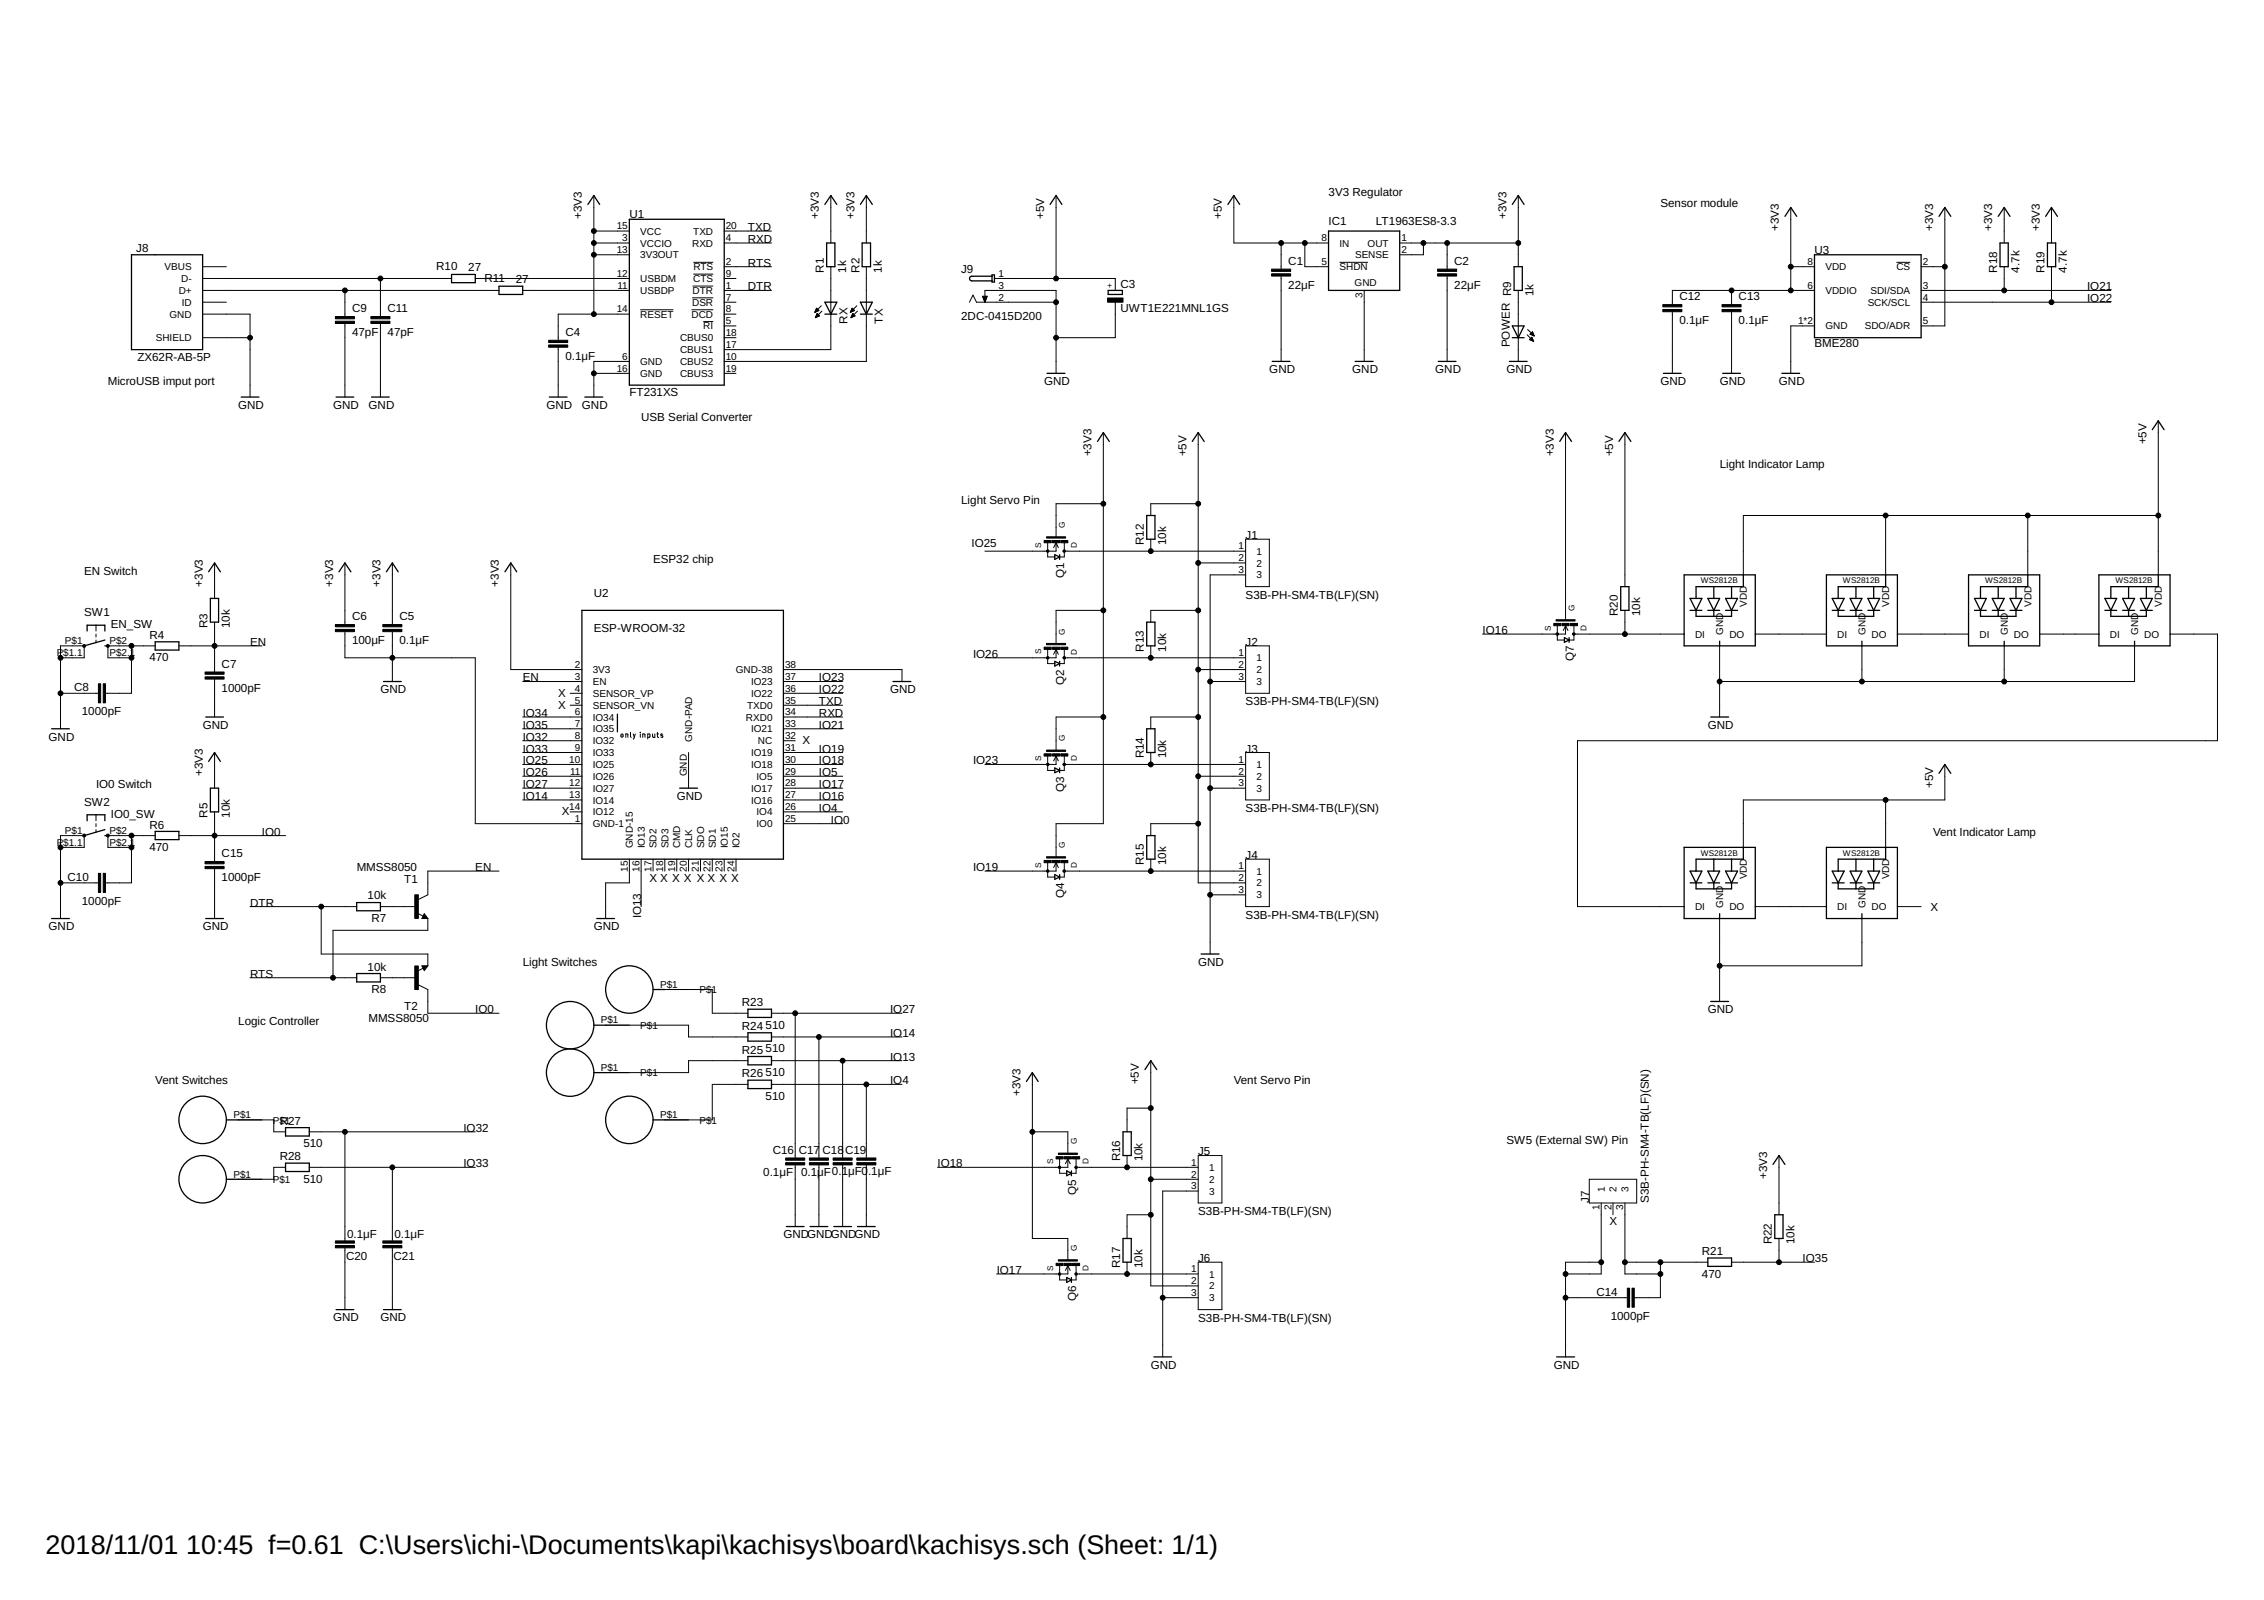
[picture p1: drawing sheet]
<svg xmlns="http://www.w3.org/2000/svg" width="297mm" height="210mm" viewBox="0 0 297 210" stroke-linecap="round" stroke-linejoin="round" font-family="sans-serif">
<defs><g id="words">
<g font-size="3.5">
<text x="6" y="203.9">2018/11/01</text>
<text x="24.4" y="203.9">10:45 f=0.61 C:\Users\ichi-\Documents\kapi\kachisys\board\kachisys.sch (Sheet: 1/1)</text>
</g>
<g font-size="1.5">
<text x="76.3" y="28.8" transform="rotate(-90 76.3 28.8)">+3V3</text>
<text x="82.6" y="28.6">U1</text>
<text x="107.4" y="28.8" transform="rotate(-90 107.4 28.8)">+3V3</text>
<text x="112.1" y="28.8" transform="rotate(-90 112.1 28.8)">+3V3</text>
<text x="137" y="28.8" transform="rotate(-90 137 28.8)">+5V</text>
<text x="160.3" y="28.8" transform="rotate(-90 160.3 28.8)">+5V</text>
<text x="174.3" y="25.7">3V3 Regulator</text>
<text x="174.3" y="29.5">IC1</text>
<text x="180.5" y="29.5">LT1963ES8-3.3</text>
<text x="197.6" y="28.8" transform="rotate(-90 197.6 28.8)">+3V3</text>
<text x="217.9" y="27.2">Sensor module</text>
<text x="17.9" y="33.1">J8</text>
<text x="57.2" y="35.4">R10</text>
<text x="61.4" y="35.6">27</text>
<text x="98.1" y="35">RTS</text>
<text x="98.1" y="31.9">RXD</text>
<text x="98.1" y="30.3">TXD</text>
<text x="108.1" y="35.8" transform="rotate(-90 108.1 35.8)">R1</text>
<text x="111" y="35.8" transform="rotate(-90 111 35.8)">1k</text>
<text x="112.8" y="35.8" transform="rotate(-90 112.8 35.8)">R2</text>
<text x="115.7" y="35.8" transform="rotate(-90 115.7 35.8)">1k</text>
<text x="126.1" y="35.8">J9</text>
<text x="169" y="34.8">C1</text>
<text x="190.8" y="34.8">C2</text>
<text x="233.4" y="30.3" transform="rotate(-90 233.4 30.3)">+3V3</text>
<text x="238.1" y="33.3">U3</text>
<text x="253.6" y="30.3" transform="rotate(-90 253.6 30.3)">+3V3</text>
<text x="261.4" y="30.3" transform="rotate(-90 261.4 30.3)">+3V3</text>
<text x="262" y="35.8" transform="rotate(-90 262 35.8)">R18</text>
<text x="265" y="35.8" transform="rotate(-90 265 35.8)">4.7k</text>
<text x="267.6" y="30.3" transform="rotate(-90 267.6 30.3)">+3V3</text>
<text x="268.2" y="35.8" transform="rotate(-90 268.2 35.8)">R19</text>
<text x="271.2" y="35.8" transform="rotate(-90 271.2 35.8)">4.7k</text>
<text x="46.2" y="41">C9</text>
<text x="50.8" y="41">C11</text>
<text x="63.6" y="37">R11</text>
<text x="67.7" y="37.2">27</text>
<text x="98.1" y="38.1">DTR</text>
<text x="126.1" y="42">2DC-0415D200</text>
<text x="147" y="40.9">UWT1E221MNL1GS</text>
<text x="147" y="37.8">C3</text>
<text x="169" y="37.9">22μF</text>
<text x="190.8" y="37.9">22μF</text>
<text x="201.2" y="38.9" transform="rotate(-90 201.2 38.9)">1k</text>
<text x="220.3" y="39.4">C12</text>
<text x="228.1" y="39.4">C13</text>
<text x="273.8" y="38.1">IO21</text>
<text x="273.8" y="39.6">IO22</text>
<text x="18" y="47.4">ZX62R-AB-5P</text>
<text x="46.2" y="44.1">47pF</text>
<text x="50.8" y="44.1">47pF</text>
<text x="74.2" y="47.2">0.1μF</text>
<text x="74.2" y="44.1">C4</text>
<text x="111.2" y="42.4" transform="rotate(-90 111.2 42.4)">RX</text>
<text x="115.8" y="42.4" transform="rotate(-90 115.8 42.4)">TX</text>
<text x="198.1" y="45.6" transform="rotate(-90 198.1 45.6)">POWER R9</text>
<text x="220.3" y="42.5">0.1μF</text>
<text x="228.1" y="42.5">0.1μF</text>
<text x="238.1" y="45.5">BME280</text>
<text x="14.2" y="50.5">MicroUSB imput port</text>
<text x="31.3" y="53.6">GND</text>
<text x="43.7" y="53.6">GND</text>
<text x="48.4" y="53.6">GND</text>
<text x="71.7" y="53.6">GND</text>
<text x="76.3" y="53.6">GND</text>
<text x="82.6" y="51.9">FT231XS</text>
<text x="137" y="50.5">GND</text>
<text x="166.5" y="49">GND</text>
<text x="177.4" y="49">GND</text>
<text x="188.3" y="49">GND</text>
<text x="197.6" y="49">GND</text>
<text x="217.9" y="50.5">GND</text>
<text x="225.6" y="50.5">GND</text>
<text x="233.4" y="50.5">GND</text>
<text x="84.1" y="55.2">USB Serial Converter</text>
<text x="143.2" y="59.9" transform="rotate(-90 143.2 59.9)">+3V3</text>
<text x="155.7" y="59.9" transform="rotate(-90 155.7 59.9)">+5V</text>
<text x="203.9" y="59.9" transform="rotate(-90 203.9 59.9)">+3V3</text>
<text x="211.6" y="59.9" transform="rotate(-90 211.6 59.9)">+5V</text>
<text x="281.6" y="58.3" transform="rotate(-90 281.6 58.3)">+5V</text>
<text x="225.6" y="61.4">Light Indicator Lamp</text>
<text x="126.1" y="66.1">Light Servo Pin</text>
<text x="127.5" y="71.8">IO25</text>
<text x="150.1" y="71.5" transform="rotate(-90 150.1 71.5)">R12</text>
<text x="153" y="71.5" transform="rotate(-90 153 71.5)">10k</text>
<text x="163.4" y="70.7">J1</text>
<text x="11" y="75.4">EN Switch</text>
<text x="26.6" y="77" transform="rotate(-90 26.6 77)">+3V3</text>
<text x="43.7" y="77" transform="rotate(-90 43.7 77)">+3V3</text>
<text x="49.9" y="77" transform="rotate(-90 49.9 77)">+3V3</text>
<text x="65.5" y="77" transform="rotate(-90 65.5 77)">+3V3</text>
<text x="85.7" y="73.9">ESP32 chip</text>
<text x="139.6" y="75.9" transform="rotate(-90 139.6 75.9)">Q1</text>
<text x="11" y="80.8">SW1</text>
<text x="14.5" y="82.4">EN_SW</text>
<text x="19.6" y="83.8">R4</text>
<text x="27.2" y="82.4" transform="rotate(-90 27.2 82.4)">R3</text>
<text x="30.2" y="82.4" transform="rotate(-90 30.2 82.4)">10k</text>
<text x="46.2" y="81.4">C6</text>
<text x="52.4" y="81.4">C5</text>
<text x="77.9" y="82.9">ESP-WROOM-32</text>
<text x="77.9" y="78.4">U2</text>
<text x="163.4" y="78.5">S3B-PH-SM4-TB(LF)(SN)</text>
<text x="194.5" y="83.2">IO16</text>
<text x="212.3" y="80.8" transform="rotate(-90 212.3 80.8)">R20</text>
<text x="215.2" y="80.8" transform="rotate(-90 215.2 80.8)">10k</text>
<text x="19.6" y="86.8">470</text>
<text x="29.1" y="87.6">C7</text>
<text x="32.8" y="84.7">EN</text>
<text x="46.2" y="84.5">100μF</text>
<text x="52.4" y="84.5">0.1μF</text>
<text x="68.6" y="89.4">EN</text>
<text x="107.4" y="89.4">IO23</text>
<text x="127.7" y="86.3">IO26</text>
<text x="139.6" y="89.9" transform="rotate(-90 139.6 89.9)">Q2</text>
<text x="150.1" y="85.5" transform="rotate(-90 150.1 85.5)">R13</text>
<text x="153" y="85.5" transform="rotate(-90 153 85.5)">10k</text>
<text x="163.4" y="84.7">J2</text>
<text x="206.5" y="86.8" transform="rotate(-90 206.5 86.8)">Q7</text>
<text x="9.7" y="90.7">C8</text>
<text x="10.7" y="93.8">1000pF</text>
<text x="26.6" y="95.6">GND</text>
<text x="29.1" y="90.7">1000pF</text>
<text x="49.9" y="91">GND</text>
<text x="68.6" y="94.1">IO34</text>
<text x="68.6" y="95.6">IO35</text>
<text x="73.2" y="91.4">X</text>
<text x="73.2" y="93">X</text>
<text x="107.4" y="94.1">RXD</text>
<text x="107.4" y="92.5">TXD</text>
<text x="107.4" y="95.6">IO21</text>
<text x="107.4" y="91">IO22</text>
<text x="116.8" y="91">GND</text>
<text x="163.4" y="92.5">S3B-PH-SM4-TB(LF)(SN)</text>
<text x="224.1" y="95.6">GND</text>
<text x="6.4" y="97.2">GND</text>
<text x="26.6" y="101.8" transform="rotate(-90 26.6 101.8)">+3V3</text>
<text x="68.6" y="97.2">IO32</text>
<text x="68.6" y="98.7">IO33</text>
<text x="68.6" y="100.3">IO25</text>
<text x="68.6" y="101.8">IO26</text>
<text x="105.3" y="97.6">X</text>
<text x="107.4" y="101.8">IO5</text>
<text x="107.4" y="100.3">IO18</text>
<text x="107.4" y="98.7">IO19</text>
<text x="127.7" y="100.3">IO23</text>
<text x="150.1" y="99.5" transform="rotate(-90 150.1 99.5)">R14</text>
<text x="153" y="99.5" transform="rotate(-90 153 99.5)">10k</text>
<text x="163.4" y="98.7">J3</text>
<text x="11" y="105.7">SW2</text>
<text x="12.6" y="103.4">IO0 Switch</text>
<text x="14.5" y="107.3">IO0_SW</text>
<text x="27.2" y="107.3" transform="rotate(-90 27.2 107.3)">R5</text>
<text x="30.2" y="107.3" transform="rotate(-90 30.2 107.3)">10k</text>
<text x="68.6" y="103.4">IO27</text>
<text x="68.6" y="104.9">IO14</text>
<text x="73.7" y="107">X</text>
<text x="88.8" y="104.9">GND</text>
<text x="107.4" y="104.9">IO16</text>
<text x="107.4" y="103.4">IO17</text>
<text x="107.4" y="106.5">IO4</text>
<text x="139.6" y="103.9" transform="rotate(-90 139.6 103.9)">Q3</text>
<text x="163.4" y="106.5">S3B-PH-SM4-TB(LF)(SN)</text>
<text x="253.6" y="103.4" transform="rotate(-90 253.6 103.4)">+5V</text>
<text x="19.6" y="111.6">470</text>
<text x="19.6" y="108.7">R6</text>
<text x="29.1" y="112.5">C15</text>
<text x="34.4" y="109.6">IO0</text>
<text x="109" y="108.1">IO0</text>
<text x="150.1" y="113.5" transform="rotate(-90 150.1 113.5)">R15</text>
<text x="153" y="113.5" transform="rotate(-90 153 113.5)">10k</text>
<text x="163.4" y="112.7">J4</text>
<text x="253.6" y="109.6">Vent Indicator Lamp</text>
<text x="8.9" y="115.6">C10</text>
<text x="10.7" y="118.7">1000pF</text>
<text x="29.1" y="115.6">1000pF</text>
<text x="32.8" y="118.9">DTR</text>
<text x="46.8" y="114.3">MMSS8050</text>
<text x="48.2" y="118">10k</text>
<text x="53" y="115.8">T1</text>
<text x="62.4" y="114.3">EN</text>
<text x="85.2" y="115.7">X X X X X X X X</text>
<text x="127.7" y="114.3">IO19</text>
<text x="139.6" y="117.9" transform="rotate(-90 139.6 117.9)">Q4</text>
<text x="253.3" y="119.6">X</text>
<text x="6.4" y="122">GND</text>
<text x="26.6" y="122">GND</text>
<text x="48.7" y="120.9">R7</text>
<text x="77.9" y="122">GND</text>
<text x="84.1" y="120.5" transform="rotate(-90 84.1 120.5)">IO13</text>
<text x="163.4" y="120.5">S3B-PH-SM4-TB(LF)(SN)</text>
<text x="32.8" y="128.3">RTS</text>
<text x="48.2" y="127.3">10k</text>
<text x="48.7" y="130.3">R8</text>
<text x="68.6" y="126.7">Light Switches</text>
<text x="157.2" y="126.7">GND</text>
<text x="31.3" y="134.5">Logic Controller</text>
<text x="48.4" y="134">MMSS8050</text>
<text x="53" y="132.5">T2</text>
<text x="62.4" y="132.9">IO0</text>
<text x="97.3" y="132">R23</text>
<text x="97.3" y="135.1">R24</text>
<text x="100.5" y="135">510</text>
<text x="116.8" y="132.9">IO27</text>
<text x="116.8" y="136">IO14</text>
<text x="224.1" y="132.9">GND</text>
<text x="20.4" y="142.3">Vent Switches</text>
<text x="97.3" y="138.2">R25</text>
<text x="97.3" y="141.3">R26</text>
<text x="100.5" y="138.1">510</text>
<text x="100.5" y="141.2">510</text>
<text x="116.8" y="139.2">IO13</text>
<text x="116.8" y="142.3">IO4</text>
<text x="133.9" y="143.8" transform="rotate(-90 133.9 143.8)">+3V3</text>
<text x="149.4" y="142.3" transform="rotate(-90 149.4 142.3)">+5V</text>
<text x="161.9" y="142.3">Vent Servo Pin</text>
<text x="36.7" y="147.6">R27</text>
<text x="60.8" y="148.5">IO32</text>
<text x="100.5" y="144.3">510</text>
<text x="36.7" y="152.2">R28</text>
<text x="39.8" y="150.5">510</text>
<text x="39.8" y="155.2">510</text>
<text x="60.8" y="153.1">IO33</text>
<text x="100.1" y="154.3">0.1μF</text>
<text x="101.4" y="151.4">C16 C17 C18C19</text>
<text x="105.1" y="154.3">0.1μF0.1μF0.1μF</text>
<text x="123" y="153.1">IO18</text>
<text x="147" y="152.4" transform="rotate(-90 147 152.4)">R16</text>
<text x="149.9" y="152.4" transform="rotate(-90 149.9 152.4)">10k</text>
<text x="157.2" y="151.6">J5</text>
<text x="197.6" y="150">SW5 (External SW) Pin</text>
<text x="231.8" y="154.7" transform="rotate(-90 231.8 154.7)">+3V3</text>
<text x="141.2" y="156.7" transform="rotate(-90 141.2 156.7)">Q5</text>
<text x="157.2" y="159.4">S3B-PH-SM4-TB(LF)(SN)</text>
<text x="208.5" y="157.8" transform="rotate(-90 208.5 157.8)">J7</text>
<text x="211.2" y="160.8">X</text>
<text x="216.3" y="157.8" transform="rotate(-90 216.3 157.8)">S3B-PH-SM4-TB(LF)(SN)</text>
<text x="45.4" y="165.3">C20</text>
<text x="45.5" y="162.4">0.1μF</text>
<text x="51.6" y="165.3">C21</text>
<text x="51.8" y="162.4">0.1μF</text>
<text x="102.8" y="162.5">GNDGNDGNDGND</text>
<text x="130.8" y="167.1">IO17</text>
<text x="147" y="166.4" transform="rotate(-90 147 166.4)">R17</text>
<text x="149.9" y="166.4" transform="rotate(-90 149.9 166.4)">10k</text>
<text x="157.2" y="165.6">J6</text>
<text x="223.3" y="167.6">470</text>
<text x="223.3" y="164.7">R21</text>
<text x="232.5" y="163.3" transform="rotate(-90 232.5 163.3)">R22</text>
<text x="235.4" y="163.3" transform="rotate(-90 235.4 163.3)">10k</text>
<text x="236.5" y="165.6">IO35</text>
<text x="43.7" y="173.4">GND</text>
<text x="49.9" y="173.4">GND</text>
<text x="141.2" y="170.7" transform="rotate(-90 141.2 170.7)">Q6</text>
<text x="157.2" y="173.4">S3B-PH-SM4-TB(LF)(SN)</text>
<text x="209.5" y="170">C14</text>
<text x="211.3" y="173.1">1000pF</text>
<text x="151" y="179.6">GND</text>
<text x="203.9" y="179.6">GND</text>
</g>
<g font-size="1.3">
<text x="21.6" y="35.4">VBUS</text>
<text x="80.9" y="30.1">15</text>
<text x="80.9" y="33.2">13</text>
<text x="81.6" y="31.7">3</text>
<text x="84" y="30.8">VCC</text>
<text x="84" y="32.3">VCCIO</text>
<text x="84" y="33.9">3V3OUT</text>
<text x="90.8" y="32.3">RXD</text>
<text x="91" y="30.8">TXD</text>
<text x="91" y="35.4">RTS</text>
<text x="95.2" y="30.1">20</text>
<text x="95.2" y="34.8">2</text>
<text x="95.2" y="31.7">4</text>
<text x="173.4" y="31.7">8</text>
<text x="173.4" y="34.8">5</text>
<text x="175.7" y="32.3">IN</text>
<text x="175.7" y="35.5">SHDN</text>
<text x="177.8" y="33.9">SENSE</text>
<text x="179.4" y="32.3">OUT</text>
<text x="183.9" y="31.7">1</text>
<text x="183.9" y="33.2">2</text>
<text x="237.1" y="34.8">8</text>
<text x="239.5" y="35.5">VDD</text>
<text x="248.8" y="35.4">CS</text>
<text x="252.3" y="34.8">2</text>
<text x="22.2" y="41.7">GND</text>
<text x="23.4" y="38.6">D+</text>
<text x="23.8" y="37">D-</text>
<text x="23.8" y="40.1">ID</text>
<text x="80.9" y="36.3">12</text>
<text x="80.9" y="41">14</text>
<text x="81" y="37.9">11</text>
<text x="84" y="37">USBDM</text>
<text x="84" y="38.6">USBDP</text>
<text x="84" y="41.7">RESET</text>
<text x="90.7" y="41.7">DCD</text>
<text x="90.8" y="40.1">DSR</text>
<text x="90.9" y="38.6">DTR</text>
<text x="91" y="37">CTS</text>
<text x="95.2" y="41">8</text>
<text x="95.2" y="39.4">7</text>
<text x="95.2" y="37.9">1</text>
<text x="95.2" y="36.3">9</text>
<text x="131" y="36.3">1</text>
<text x="131" y="37.9">3</text>
<text x="131" y="39.4">2</text>
<text x="177.7" y="37.5">GND</text>
<text x="178.8" y="39" transform="rotate(-90 178.8 39)">3</text>
<text x="237.1" y="37.9">6</text>
<text x="239.5" y="38.6">VDDIO</text>
<text x="245" y="40.1">SCK/SCL</text>
<text x="245.4" y="38.6">SDI/SDA</text>
<text x="252.3" y="37.9">3</text>
<text x="252.3" y="39.4">4</text>
<text x="20.4" y="44.8">SHIELD</text>
<text x="81.6" y="47.2">6</text>
<text x="84" y="47.9">GND</text>
<text x="89.2" y="47.9">CBUS2</text>
<text x="89.2" y="46.3">CBUS1</text>
<text x="89.2" y="44.8">CBUS0</text>
<text x="92.3" y="43.2">RI</text>
<text x="95.2" y="47.2">10</text>
<text x="95.2" y="45.6">17</text>
<text x="95.2" y="44.1">18</text>
<text x="95.2" y="42.5">5</text>
<text x="235.9" y="42.5">1*2</text>
<text x="239.5" y="43.2">GND</text>
<text x="244.7" y="43.2">SDO/ADR</text>
<text x="252.3" y="42.5">5</text>
<text x="80.9" y="48.8">16</text>
<text x="84" y="49.4">GND</text>
<text x="89.2" y="49.4">CBUS3</text>
<text x="95.2" y="48.8">19</text>
<text x="162.5" y="72.1">1</text>
<text x="162.5" y="73.6">2</text>
<text x="162.5" y="75.2">3</text>
<text x="164.9" y="72.8">1</text>
<text x="164.9" y="74.3">2</text>
<text x="164.9" y="75.9">3</text>
<text x="222.4" y="83.6">DI</text>
<text x="226.1" y="83.3" transform="rotate(-90 226.1 83.3)">GND</text>
<text x="226.9" y="83.6">DO</text>
<text x="229.2" y="79.6" transform="rotate(-90 229.2 79.6)">VDD</text>
<text x="241.1" y="83.6">DI</text>
<text x="244.8" y="83.3" transform="rotate(-90 244.8 83.3)">GND</text>
<text x="245.6" y="83.6">DO</text>
<text x="247.9" y="79.6" transform="rotate(-90 247.9 79.6)">VDD</text>
<text x="259.7" y="83.6">DI</text>
<text x="263.4" y="83.3" transform="rotate(-90 263.4 83.3)">GND</text>
<text x="264.2" y="83.6">DO</text>
<text x="266.5" y="79.6" transform="rotate(-90 266.5 79.6)">VDD</text>
<text x="276.8" y="83.6">DI</text>
<text x="280.5" y="83.3" transform="rotate(-90 280.5 83.3)">GND</text>
<text x="281.3" y="83.6">DO</text>
<text x="283.6" y="79.6" transform="rotate(-90 283.6 79.6)">VDD</text>
<text x="7.4" y="86.1">P$1.1</text>
<text x="8.5" y="84.5">P$1</text>
<text x="14.4" y="84.5">P$2</text>
<text x="14.4" y="86.1">P$2.1</text>
<text x="75.4" y="87.6">2</text>
<text x="75.4" y="89.2">3</text>
<text x="77.8" y="88.3">3V3</text>
<text x="77.8" y="89.9">EN</text>
<text x="96.5" y="88.3">GND-38</text>
<text x="98.5" y="89.9">IO23</text>
<text x="103" y="87.6">38</text>
<text x="103" y="89.2">37</text>
<text x="162.5" y="86.1">1</text>
<text x="162.5" y="87.6">2</text>
<text x="162.5" y="89.2">3</text>
<text x="164.9" y="86.8">1</text>
<text x="164.9" y="88.3">2</text>
<text x="164.9" y="89.9">3</text>
<text x="75.4" y="90.7">4</text>
<text x="75.4" y="92.3">5</text>
<text x="75.4" y="93.8">6</text>
<text x="75.4" y="95.4">7</text>
<text x="77.8" y="91.4">SENSOR_VP</text>
<text x="77.8" y="93">SENSOR_VN</text>
<text x="77.8" y="94.5">IO34</text>
<text x="97.9" y="94.5">RXD0</text>
<text x="98" y="93">TXD0</text>
<text x="98.5" y="91.4">IO22</text>
<text x="103" y="90.7">36</text>
<text x="103" y="92.3">35</text>
<text x="103" y="93.8">34</text>
<text x="103" y="95.4">33</text>
<text x="74.7" y="100.1">10</text>
<text x="74.8" y="101.6">11</text>
<text x="75.4" y="97">8</text>
<text x="75.4" y="98.5">9</text>
<text x="77.8" y="96.1">IO35</text>
<text x="77.8" y="97.6">IO32</text>
<text x="77.8" y="99.2">IO33</text>
<text x="77.8" y="100.7">IO25</text>
<text x="90.1" y="101.9" transform="rotate(-90 90.1 101.9)">GND</text>
<text x="90.8" y="97.3" transform="rotate(-90 90.8 97.3)">GND-PAD</text>
<text x="98.5" y="96.1">IO21</text>
<text x="98.5" y="99.2">IO19</text>
<text x="98.5" y="100.7">IO18</text>
<text x="99.4" y="97.6">NC</text>
<text x="103" y="97">32</text>
<text x="103" y="98.5">31</text>
<text x="103" y="100.1">30</text>
<text x="103" y="101.6">29</text>
<text x="162.5" y="100.1">1</text>
<text x="162.5" y="101.6">2</text>
<text x="164.9" y="100.7">1</text>
<text x="74.7" y="103.2">12</text>
<text x="74.7" y="104.7">13</text>
<text x="74.7" y="106.3">14</text>
<text x="75.4" y="107.8">1</text>
<text x="77.8" y="102.3">IO26</text>
<text x="77.8" y="103.9">IO27</text>
<text x="77.8" y="105.4">IO14</text>
<text x="77.8" y="107">IO12</text>
<text x="98.5" y="103.9">IO17</text>
<text x="98.5" y="105.4">IO16</text>
<text x="99.3" y="102.3">IO5</text>
<text x="99.3" y="107">IO4</text>
<text x="103" y="103.2">28</text>
<text x="103" y="104.7">27</text>
<text x="103" y="106.3">26</text>
<text x="103" y="107.8">25</text>
<text x="162.5" y="103.2">3</text>
<text x="164.9" y="102.3">2</text>
<text x="164.9" y="103.9">3</text>
<text x="7.4" y="110.9">P$1.1</text>
<text x="8.5" y="109.4">P$1</text>
<text x="14.4" y="109.4">P$2</text>
<text x="14.4" y="110.9">P$2.1</text>
<text x="77.8" y="108.5">GND-1</text>
<text x="83" y="111.3" transform="rotate(-90 83 111.3)">GND-15</text>
<text x="84.6" y="111.3" transform="rotate(-90 84.6 111.3)">IO13</text>
<text x="86.1" y="111.3" transform="rotate(-90 86.1 111.3)">SD2</text>
<text x="87.7" y="111.3" transform="rotate(-90 87.7 111.3)">SD3</text>
<text x="89.3" y="111.3" transform="rotate(-90 89.3 111.3)">CMD</text>
<text x="90.8" y="111.3" transform="rotate(-90 90.8 111.3)">CLK</text>
<text x="92.4" y="111.3" transform="rotate(-90 92.4 111.3)">SDO</text>
<text x="93.9" y="111.3" transform="rotate(-90 93.9 111.3)">SD1</text>
<text x="95.5" y="111.3" transform="rotate(-90 95.5 111.3)">IO15</text>
<text x="97" y="111.3" transform="rotate(-90 97 111.3)">IO2</text>
<text x="99.3" y="108.5">IO0</text>
<text x="82.4" y="114.4" transform="rotate(-90 82.4 114.4)">15</text>
<text x="83.9" y="114.4" transform="rotate(-90 83.9 114.4)">16</text>
<text x="85.5" y="114.4" transform="rotate(-90 85.5 114.4)">17</text>
<text x="87" y="114.4" transform="rotate(-90 87 114.4)">18</text>
<text x="88.6" y="114.4" transform="rotate(-90 88.6 114.4)">19</text>
<text x="90.1" y="114.4" transform="rotate(-90 90.1 114.4)">20</text>
<text x="91.7" y="114.4" transform="rotate(-90 91.7 114.4)">21</text>
<text x="93.2" y="114.4" transform="rotate(-90 93.2 114.4)">22</text>
<text x="94.8" y="114.4" transform="rotate(-90 94.8 114.4)">23</text>
<text x="96.3" y="114.4" transform="rotate(-90 96.3 114.4)">24</text>
<text x="162.5" y="114.1">1</text>
<text x="162.5" y="115.6">2</text>
<text x="162.5" y="117.2">3</text>
<text x="164.9" y="114.7">1</text>
<text x="164.9" y="116.3">2</text>
<text x="164.9" y="117.9">3</text>
<text x="222.4" y="119.4">DI</text>
<text x="226.1" y="119.1" transform="rotate(-90 226.1 119.1)">GND</text>
<text x="226.9" y="119.4">DO</text>
<text x="229.2" y="115.4" transform="rotate(-90 229.2 115.4)">VDD</text>
<text x="241.1" y="119.4">DI</text>
<text x="244.8" y="119.1" transform="rotate(-90 244.8 119.1)">GND</text>
<text x="245.6" y="119.4">DO</text>
<text x="247.9" y="115.4" transform="rotate(-90 247.9 115.4)">VDD</text>
<text x="86.6" y="129.6">P$1</text>
<text x="91.8" y="130.3">P$1</text>
<text x="78.8" y="134.3">P$1</text>
<text x="84" y="135">P$1</text>
<text x="78.8" y="140.5">P$1</text>
<text x="84" y="141.2">P$1</text>
<text x="30.6" y="146.7">P$1</text>
<text x="35.8" y="147.4">P$1</text>
<text x="86.6" y="146.7">P$1</text>
<text x="91.8" y="147.4">P$1</text>
<text x="30.6" y="154.5">P$1</text>
<text x="35.8" y="155.2">P$1</text>
<text x="156.3" y="152.9">1</text>
<text x="156.3" y="154.5">2</text>
<text x="158.6" y="153.6">1</text>
<text x="158.6" y="155.2">2</text>
<text x="156.3" y="156">3</text>
<text x="158.6" y="156.7">3</text>
<text x="209.9" y="158.7" transform="rotate(-90 209.9 158.7)">1</text>
<text x="210.5" y="156.4" transform="rotate(-90 210.5 156.4)">1</text>
<text x="211.4" y="158.7" transform="rotate(-90 211.4 158.7)">2</text>
<text x="212.1" y="156.4" transform="rotate(-90 212.1 156.4)">2</text>
<text x="213" y="158.7" transform="rotate(-90 213 158.7)">3</text>
<text x="213.7" y="156.4" transform="rotate(-90 213.7 156.4)">3</text>
<text x="156.3" y="166.9">1</text>
<text x="158.6" y="167.6">1</text>
<text x="156.3" y="168.5">2</text>
<text x="156.3" y="170">3</text>
<text x="158.6" y="169.2">2</text>
<text x="158.6" y="170.7">3</text>
</g>
<g font-size="1.1">
<text x="146" y="37.8" transform="rotate(-90 146 37.8)">+</text>
<text x="136.6" y="71.9" transform="rotate(-90 136.6 71.9)">S</text>
<text x="139.7" y="69.3" transform="rotate(-90 139.7 69.3)">G</text>
<text x="141.3" y="71.9" transform="rotate(-90 141.3 71.9)">D</text>
<text x="223.1" y="76.5">WS2812B</text>
<text x="241.8" y="76.5">WS2812B</text>
<text x="260.5" y="76.5">WS2812B</text>
<text x="277.6" y="76.5">WS2812B</text>
<text x="139.7" y="83.3" transform="rotate(-90 139.7 83.3)">G</text>
<text x="203.5" y="82.7" transform="rotate(-90 203.5 82.7)">S</text>
<text x="206.6" y="80.1" transform="rotate(-90 206.6 80.1)">G</text>
<text x="208.1" y="82.8" transform="rotate(-90 208.1 82.8)">D</text>
<text x="136.6" y="85.8" transform="rotate(-90 136.6 85.8)">S</text>
<text x="141.3" y="85.9" transform="rotate(-90 141.3 85.9)">D</text>
<text x="136.6" y="99.8" transform="rotate(-90 136.6 99.8)">S</text>
<text x="139.7" y="97.2" transform="rotate(-90 139.7 97.2)">G</text>
<text x="141.3" y="99.9" transform="rotate(-90 141.3 99.9)">D</text>
<text x="136.6" y="113.8" transform="rotate(-90 136.6 113.8)">S</text>
<text x="139.7" y="111.2" transform="rotate(-90 139.7 111.2)">G</text>
<text x="141.3" y="113.9" transform="rotate(-90 141.3 113.9)">D</text>
<text x="223.1" y="112.3">WS2812B</text>
<text x="241.8" y="112.3">WS2812B</text>
<text x="138.2" y="152.7" transform="rotate(-90 138.2 152.7)">S</text>
<text x="141.3" y="150.1" transform="rotate(-90 141.3 150.1)">G</text>
<text x="142.8" y="152.8" transform="rotate(-90 142.8 152.8)">D</text>
<text x="138.2" y="166.7" transform="rotate(-90 138.2 166.7)">S</text>
<text x="141.3" y="164.1" transform="rotate(-90 141.3 164.1)">G</text>
<text x="142.8" y="166.8" transform="rotate(-90 142.8 166.8)">D</text>
</g>
</g></defs>
<g fill="none" stroke="#000" stroke-width=".13">
<path d="M26.6 36.5h32.6M26.6 38.1h38.9M26.6 39.6h3.1M26.6 35h3.1M45.3 38.1v3.4M49.9 36.5v5M62.4 36.5h20.2M68.6 38.1h14M77.9 30.3h4.7M77.9 31.9h4.7M77.9 33.4h4.7M77.9 25.7v15.5"/>
<path d="M90.8 39.1h2.8M90.9 37.5h2.7M91 36h2.6M91 34.4h2.6M95 30.3h6.2M95 31.9h6.2M95 36.5h1.6M95 38.1h6.2M95 39.6h1.6M95 35h6.2M109 35v10.9h-14M109 25.7v6.2"/>
<path d="M113.7 35v12.4h-18.7M113.7 25.7v6.2M127.2 39.6l.5-.9 .4 .9h10.5M128.9 38.9h.6l-.3 .7zM128.9 38.9h.6M128.9 39h.6M129 39.1h.5M129 39.1h.4M129 39.2h.4M129.1 39.2h.3M129.1 39.3h.2M129.1 39.4h.2"/>
<path d="M129.2 39.5h.1M129.2 39.6h.1M129.2 39.6v-1.5h9.4v10.9M130.5 36.5h15.8v1.6M138.6 25.7v10.8M146.3 39.6v4.7h-7.7M161.9 25.7v6.2h12.4M168.1 31.9v3.4M168.1 36.2v11.2M171.2 31.9v3.1h3.1M175.7 34.4h3.8M179 38.1v9.3"/>
<path d="M183.6 31.9h15.6M186.8 31.9v1.5h-3.2M189.9 31.9v3.4M189.9 36.2v11.2M199.2 25.7v9.3M199.2 38.1v9.3M227.2 38.1v1.9M234.9 35h3.2M234.9 27.2v10.9M238.1 38.1h-18.7v1.9M248.8 34.4h1.8M252.1 38.1h24.8"/>
<path d="M252.1 39.6h24.8M252.1 35h3.1M255.2 27.2v15.6h-3.1M263 27.2v4.7M263 35v3.1M269.2 27.2v4.7M269.2 35v4.6M26.6 41.2h6.2v10.9M26.6 44.3h6.2M45.3 42.4v9.7M49.9 42.4v9.7M73.2 45.6v6.5"/>
<path d="M77.9 49h4.7M82.6 41.2h-9.4v3.4M82.6 47.4h-4.7v4.7M84 40.6h4.3M90.7 40.6h2.9M92.3 42.2h1.3M95 41.2h1.6M95 49h1.6M95 44.3h1.6M95 42.8h1.6M106.9 41h.1M106.9 40.9h.2"/>
<path d="M107 40.8h.2M107 40.8h.4M107 41.6h.1M107 40.7h.4M107 41.6h.2M107 41.5h.3M107.1 40.6h.2M107.1 40.5h.2M107.1 41.4h.4M107.1 40.5h.1M107.1 41.3h.3M107.1 40.4l.3 .3-.5 .3z"/>
<path d="M107.2 41.2h.1M107.2 41.1l.3 .3-.5 .3zM107.2 41.1h.1M107.8 40.1l-.9 .9M107.8 40.8l-.8 .9M111.6 41h.1M111.6 40.9h.1M111.6 40.8h.3M111.7 40.8h.3M111.7 41.6h.1M111.7 40.7h.4M111.7 40.7h.3"/>
<path d="M111.7 41.6h.2M111.7 41.5h.3M111.7 40.6h.3M111.7 41.4h.4M111.8 40.5h.1M111.8 41.4h.3M111.8 41.3h.3M111.8 41.3h.2M111.8 41.2h.2M111.9 41.1h.1M111.9 41.1l.3 .3-.5 .3zM112.1 40.7l-.3-.3-.2 .6"/>
<path d="M112.1 40.7l-.5 .3M112.4 40.1l-.8 .9M112.5 40.8l-.8 .9M144.8 56.7v51.4h-6.2v4.3M157.2 56.7v59.1h6.2M200.4 43.9l.8 .9M200.4 43.2l.9 .9M200.7 44.6l.3-.4 .2 .6M200.7 44.6l.5 .2M200.7 44.5h.4M200.8 43.9h.4M200.8 44.6h.3"/>
<path d="M200.8 43.8h.4M200.8 44.4h.3M200.9 43.7h.2M200.9 44.3h.1M200.9 43.9h.3M200.9 44.7h.3M201 43.6h.1M201 43.5h.1M201.1 43.5l.2 .6M201.1 43.5l-.4 .3 .6 .3M201.1 44h.2M201.1 44.7h.1"/>
<path d="M201.2 44h.1M201.2 44.8h.1M205.4 56.7v24.6M213.2 56.7v20.3M219.4 40.9v8.1M227.2 40.9v8.1M238.1 42.8h-3.2v6.2M283.2 55.2v20.2M28.2 73.9v4.6M45.3 73.9v8M51.5 73.9v8M67 73.9v13.9h9.3"/>
<path d="M137.5 71.2v1.9h.9M138.6 71.2v1.1h-9.4M138.6 71.2l-.4 .6M138.6 71.2l.3 .6M139.6 72.3h23.8M139.6 71.2v1.9h-.6M144.8 66.1h-6.2v4.3M151 70.7v1.6M157.2 73.9h6.2M157.2 66.1h-6.2v1.5M163.4 70.7h3.1v6.3h-3.1zM163.4 75.4h-4.6v49.8"/>
<path d="M247.4 67.6v7.8M266 67.6v7.8M283.2 67.6h-54.5v7.8M7.9 86.3h3.1v-1.6h-3.1v10.9M7.9 91h5M12.6 82v.8M12.6 83.2v.4M12.6 84v.3M17.3 84.7v6.3h-3.5M20.4 84.7h-6.2v1.6h3.1M23.5 84.7h10.9M28.2 81.6v6.6"/>
<path d="M28.2 89.1v5M28.2 98.7v4.7M45.3 82.9v3.4h17.1v21.8h13.9M51.5 82.9v6.5M68.6 89.4h7.7M68.6 98.7h7.7M68.6 94.1h7.7M68.6 95.6h7.7M68.6 97.2h7.7M74.8 91h1.5M74.8 92.5h1.5M81.5 96.4h.2v.3h-.2z"/>
<path d="M82.1 96.7v-.4l.3 .1v.3M82.7 96.1v.5l.1 .1M83.1 96.3l.1 .4M83.4 96.3l-.3 .6M84 96.1h.1M84 96.3v.4M84.3 96.7v-.4l.3 .1v.3M85 96.7h.2v-.4h-.2v.6M85.6 96.3v.3l.1 .1h.2v-.4M86.2 96.3h.2M86.3 96.1v.5l.1 .1M87 96.3h-.2l-.1 .1 .3 .2v.1h-.3"/>
<path d="M90.3 98.7v4.7M102.8 87.8h15.5v1.6M102.8 91h7.8M102.8 89.4h7.8M102.8 98.7h7.8M102.8 92.5h7.8M102.8 94.1h7.8M102.8 95.6h7.8M102.8 97.2h1.5M137.5 85.2v1.9h.9M137.5 99.2v1.9h.9M138.6 85.2v1.1h-9.4"/>
<path d="M138.6 99.2v1.1h-9.4M138.6 85.2l-.4 .6M138.6 85.2l.3 .6M138.6 99.2l-.4 .6M138.6 99.2l.3 .6M139.6 86.3h23.8M139.6 85.2v1.9h-.6M139.6 99.2v1.9h-.6M144.8 80.1h-6.2v4.3M144.8 94.1h-6.2v4.3M151 84.7v1.6M151 98.7v1.6"/>
<path d="M157.2 87.8h6.2M157.2 94.1h-6.2v1.5M157.2 80.1h-6.2v1.5M158.8 89.4h4.6M163.4 84.7h3.1v6.3h-3.1zM163.4 98.7h3.1v6.2h-3.1zM204.3 82.1v1.9h1M205.4 82.1v1.1h-10.9M205.4 82.1l-.3 .6M205.4 82.1l.3 .6M206.5 83.2h14.5M206.5 82.1v1.9h-.6"/>
<path d="M213.2 80.1v3.1M225.6 84.7v9.4M230.3 83.2h9.3M244.3 84.7v4.7M248.9 83.2h9.4M263 84.7v4.7M267.6 83.2h7.8M280.1 84.7v4.7h-54.5M284.7 83.2h6.2v14h-83.9v21.7h14M7.9 111.2h3.1v-1.6h-3.1v10.9M7.9 115.8h5M12.6 106.9v.8"/>
<path d="M12.6 108.1v.3M12.6 108.8v.4M17.3 109.6v6.2h-3.5M20.4 109.6h-6.2v1.6h3.1M23.5 109.6h14M28.2 106.5v6.5M28.2 114v6.5M32.8 118.9h14M42.1 118.9v6.3h14v1.5M49.9 118.9h4.7M54.8 119.8l.7 .4M55.7 119.9l.4 .6h-.7z"/>
<path d="M65.5 114.3h-9.4v3.1l-1.2 .6M68.6 104.9h7.7M68.6 100.3h7.7M68.6 101.8h7.7M68.6 103.4h7.7M74.8 106.5h1.5M82.6 112.7v3.1h-3.1v4.7M84.1 112.7v6.2M85.7 112.7v1.6M87.2 112.7v1.6M88.8 112.7v1.6M90.3 112.7v1.6"/>
<path d="M91.9 112.7v1.6M93.5 112.7v1.6M95 112.7v1.6M96.6 112.7v1.6M102.8 104.9h7.8M102.8 100.3h7.8M102.8 101.8h7.8M102.8 103.4h7.8M102.8 108.1h7.8M102.8 106.5h7.8M137.5 113.2v1.9h.9M138.6 113.2v1.1h-9.4"/>
<path d="M138.6 113.2l-.4 .6M138.6 113.2l.3 .6M139.6 100.3h23.8M139.6 114.3h23.8M139.6 113.2v1.9h-.6M151 112.7v1.6M157.2 101.8h6.2M157.2 108.1h-6.2v1.5M158.8 103.4h4.6M158.8 117.4h4.6M163.4 112.7h3.1v6.2h-3.1zM230.3 118.9h9.3"/>
<path d="M247.4 104.9v6.3M248.9 118.9h3.2M255.2 100.3v4.6h-26.5v6.3M32.8 128.3h14M49.9 128.3h4.7M54.9 129.2l1.2 .6v3.1h9.4M55.4 126.7h.7l-.4 .6zM55.5 127l-.7 .4M56.1 120.5v1.5h-12.4v6.3M79.5 134.5h10.8v1.5h7.8M87.2 129.8h6.3v3.1h4.6M98.1 139.1h-7.8v1.6h-10.8"/>
<path d="M101.2 132.9h17.1M101.2 136h17.1M101.2 139.1h17.1M104.3 132.9v19M107.4 136v15.9M110.6 139.1v12.8M151 139.1v29.6h6.2M225.6 120.5v10.9M244.3 120.5v6.2h-18.7M31.3 146.9h4.6v1.6h1.6M37.5 153.1h-1.6v1.6h-4.6M40.6 153.1h21.8"/>
<path d="M40.6 148.5h21.8M45.3 148.5v14.3M51.5 153.1v9.7M98.1 142.3h-4.6v4.6h-6.3M101.2 142.3h17.1M104.3 152.8v8.1M107.4 152.8v8.1M110.6 152.8v8.1M113.7 142.3v9.6M113.7 152.8v8.1M135.4 148.5h4.7v2.8M135.4 140.7v21.8h4.7v2.8"/>
<path d="M139 152.1v1.8h1M140.1 152.1v1h-17.1M140.1 152.1l-.3 .6M140.1 152.1l.3 .6M141.2 153.1h16M141.2 152.1v1.8h-.6M147.9 151.6v1.5M151 154.7h6.2M151 145.4h-3.1v3.1M151 159.4h-3.1v3.1M157.2 151.6h3.1v6.2h-3.1zM157.2 156.3h-4.7v21.7"/>
<path d="M208.5 154.7h6.2v3.1h-6.2zM210.1 157.8v9.3h-4.7M211.6 157.8v1.6M213.2 157.8v9.3h4.6M233.4 151.6v7.8M45.3 163.7v8.1M51.5 163.7v8.1M139 166.1v1.8h1M140.1 166.1v1h-9.3M140.1 166.1l-.3 .6M140.1 166.1l.3 .6M141.2 167.1h16"/>
<path d="M141.2 166.1v1.8h-.6M147.9 165.6v1.5M152.5 170.2h4.7M157.2 165.6h3.1v6.2h-3.1zM205.4 170.2h8.1M210.1 165.6h-4.7v12.4M213.2 165.6h10.9M217.8 165.6v4.6h-3.4M227.2 165.6h10.9M233.4 162.5v3.1"/>
</g>
<g fill="none" stroke="#000" stroke-width=".17">
<path d="M17.3 33.4h9.3v12.5h-9.3zM59.2 36h3.2v1.1h-3.2zM65.5 37.5h3.1v1.1h-3.1zM77.1 26.8l.8-1.1 .8 1.1M82.6 28.8h12.4v21.7h-12.4zM108.2 39.6h1.6l-.8 1.6zM108.2 26.8l.8-1.1 .8 1.1M108.5 31.9h1v3.1h-1zM112.9 39.6h1.5l-.7 1.6zM112.9 26.8l.8-1.1 .7 1.1M113.1 31.9h1.1v3.1h-1.1zM130.2 36.2h-2.7a.31 .31 0 0 0-.3 .3 .31 .31 0 0 0 .3 .4h2.7"/>
<path d="M130.2 36.1h.3v.9h-.3zM137.8 26.8l.8-1.1 .7 1.1M145.4 38.1h1.9v.5h-1.9zM161.1 26.8l.8-1.1 .7 1.1M174.3 30.3h9.3v7.8h-9.3zM198.4 26.8l.8-1.1 .8 1.1M198.6 35h1.1v3.1h-1.1zM234.2 28.4l.7-1.2 .8 1.2M238.1 33.4h14v10.9h-14zM254.4 28.4l.8-1.2 .7 1.2M262.2 28.4l.8-1.2 .7 1.2M262.4 31.9h1.1v3.1h-1.1z"/>
<path d="M268.4 28.4l.8-1.2 .7 1.2M268.6 31.9h1.1v3.1h-1.1zM31.6 52.1h2.4M44.1 52.1h2.3M48.7 52.1h2.4M72.1 52.1h2.3M76.7 52.1h2.4M108.2 41.2h1.6M112.9 41.2h1.5M137.4 49h2.3M144 57.9l.8-1.2 .7 1.2M156.4 57.9l.8-1.2 .8 1.2"/>
<path d="M166.9 47.4h2.3M177.8 47.4h2.3M188.7 47.4h2.3M198 47.4h2.4M198.4 42.8h1.6l-.8 1.5zM198.4 44.3h1.6M204.6 57.9l.8-1.2 .8 1.2M212.4 57.9l.8-1.2 .8 1.2M218.2 49h2.4M226 49h2.3M233.8 49h2.3M282.4 56.4l.8-1.2 .7 1.2"/>
<path d="M27.4 75l.8-1.1 .7 1.1M27.6 78.5h1.1v3.1h-1.1zM44.5 75l.8-1.1 .7 1.1M50.7 75l.8-1.1 .7 1.1M66.3 75l.7-1.1 .8 1.1M138.4 72.8l.6 .3-.6 .3zM139 72.8v.6M150.5 67.6h1v3.1h-1zM212.6 77h1.1v3.1h-1.1zM221 75.4h9.3v9.3h-9.3zM221.7 78.5h1.6l-.8 1.6zM224.1 78.5h1.5l-.7 1.6z"/>
<path d="M224.9 77v1.5M226.4 78.5h1.6l-.8 1.6zM227.2 77v1.5M228.7 75.4v1.6h-6.2v1.5M239.6 75.4h9.3v9.3h-9.3zM240.4 78.5h1.6l-.8 1.6zM242.7 78.5h1.6l-.8 1.6zM243.5 77v1.5M245.1 78.5h1.5l-.8 1.6zM245.8 77v1.5M247.4 75.4v1.6h-6.2v1.5M258.3 75.4h9.3v9.3h-9.3z"/>
<path d="M259.1 78.5h1.5l-.8 1.6zM261.4 78.5h1.6l-.8 1.6zM262.2 77v1.5M263.7 78.5h1.6l-.8 1.6zM264.5 77v1.5M266 75.4v1.6h-6.2v1.5M275.4 75.4h9.3v9.3h-9.3zM276.2 78.5h1.5l-.8 1.6zM278.5 78.5h1.6l-.8 1.6zM279.3 77v1.5M280.8 78.5h1.6l-.8 1.6zM281.6 77v1.5"/>
<path d="M283.2 75.4v1.6h-6.3v1.5M6.8 95.6h2.3M11.4 82.8v-.8h2.4v.8M13.8 84.7h.4M13.8 84l-2.8 .7M20.4 84.2h3.1v1.1h-3.1zM27 94.1h2.3M27.4 99.9l.8-1.2 .7 1.2M50.3 89.4h2.3M76.3 80.1h26.5v32.6h-26.5zM81 93.7v2.3M117.2 89.4h2.3"/>
<path d="M138.4 86.8l.6 .3-.6 .3zM139 86.8v.6M150.5 81.6h1v3.1h-1zM150.5 95.6h1v3.1h-1zM205.3 83.7l.6 .3-.6 .3zM205.9 83.7v.6M221.7 80.1h1.6M222.5 80.1v.8h4.7v-.8M224.1 80.1h1.5M224.5 94.1h2.3M224.9 80.1v.8M225.6 84.1v.6"/>
<path d="M226.4 80.1h1.6M240.4 80.1h1.6M241.2 80.1v.8h4.6v-.8M242.7 80.1h1.6M243.5 80.1v.8M244.3 84.1v.6M245.1 80.1h1.5M259.1 80.1h1.5M259.8 80.1v.8h4.7v-.8M261.4 80.1h1.6M262.2 80.1v.8M263 84.1v.6"/>
<path d="M263.7 80.1h1.6M276.2 80.1h1.5M276.9 80.1v.8h4.7v-.8M278.5 80.1h1.6M279.3 80.1v.8M280.1 84.1v.6M280.8 80.1h1.6M11.4 107.7v-.8h2.4v.8M13.8 109.6h.4M13.8 108.8l-2.8 .8M20.4 109.1h3.1v1.1h-3.1zM27.6 103.4h1.1v3.1h-1.1z"/>
<path d="M46.8 118.4h3.1v1.1h-3.1zM89.2 103.4h2.3M138.4 100.8l.6 .3-.6 .3zM138.4 114.7l.6 .4-.6 .3zM139 100.8v.6M139 114.7v.7M150.5 109.6h1v3.1h-1zM221 111.2h9.3v9.3h-9.3zM221.7 114.3h1.6l-.8 1.5zM221.7 115.8h1.6M222.5 115.8v.8h4.7v-.8M224.1 114.3h1.5l-.7 1.5z"/>
<path d="M224.1 115.8h1.5M224.9 112.7v1.6M224.9 115.8v.8M225.6 119.9v.6M226.4 114.3h1.6l-.8 1.5zM226.4 115.8h1.6M227.2 112.7v1.6M228.7 111.2v1.5h-6.2v1.6M239.6 111.2h9.3v9.3h-9.3zM240.4 114.3h1.6l-.8 1.5zM240.4 115.8h1.6M241.2 115.8v.8h4.6v-.8"/>
<path d="M242.7 114.3h1.6l-.8 1.5zM242.7 115.8h1.6M243.5 112.7v1.6M243.5 115.8v.8M244.3 119.9v.6M245.1 114.3h1.5l-.8 1.5zM245.1 115.8h1.5M245.8 112.7v1.6M247.4 111.2v1.5h-6.2v1.6M254.4 101.5l.8-1.2 .7 1.2M6.8 120.5h2.3M27 120.5h2.3"/>
<path d="M46.8 127.7h3.1v1.1h-3.1zM55.5 126.8h.5l-.3 .4-.2-.3h.3l-.1 .1M55.7 120.2l.1 .1h-.3l.2-.3 .3 .4h-.5M77.9 134.5h1.6M78.3 120.5h2.3M85.7 129.8h1.5M98.1 132.4h3.1v1.1h-3.1zM98.1 135.5h3.1v1.1h-3.1zM98.1 138.6h3.1v1.1h-3.1zM157.6 125.2h2.3M224.5 131.4h2.3M29.7 146.9h1.6"/>
<path d="M29.7 154.7h1.6M37.5 147.9h3.1v1.1h-3.1zM37.5 152.6h3.1v1.1h-3.1zM77.9 140.7h1.6M85.7 146.9h1.5M98.1 141.7h3.1v1.1h-3.1zM134.7 141.9l.7-1.2 .8 1.2M140 153.6l.6 .3-.6 .3zM140.6 153.6v.6M147.3 148.5h1.1v3.1h-1.1zM150.2 140.3l.8-1.2 .8 1.2M232.6 152.8l.8-1.2 .8 1.2"/>
<path d="M232.9 159.4h1v3.1h-1zM44.1 171.8h2.3M50.3 171.8h2.3M103.2 160.9h2.3M106.3 160.9h2.3M109.4 160.9h2.3M112.5 160.9h2.3M140 167.6l.6 .3-.6 .3zM140.6 167.6v.6M147.3 162.5h1.1v3.1h-1.1zM151.4 178h2.3M204.2 178h2.4"/>
<path d="M224.1 165h3.1v1.1h-3.1z"/>
<circle cx="74.8" cy="134.5" r="3.1"/>
<circle cx="82.6" cy="129.8" r="3.1"/>
<circle cx="26.6" cy="146.9" r="3.1"/>
<circle cx="26.6" cy="154.7" r="3.1"/>
<circle cx="74.8" cy="140.7" r="3.1"/>
<circle cx="82.6" cy="146.9" r="3.1"/>
</g>
<g fill="#000" stroke="#000" stroke-width=".13">
<path d="M145.3 39.1h2v.5h-2zM166.8 35.9h2.5v.3h-2.5zM166.8 35.3h2.5v.3h-2.5zM188.6 35.9h2.5v.3h-2.5zM188.6 35.3h2.5v.3h-2.5zM218.2 40h2.5v.3h-2.5zM225.9 40h2.5v.3h-2.5zM44 42.1h2.5v.3h-2.5zM44 41.5h2.5v.3h-2.5zM48.7 42.1h2.5v.3h-2.5zM48.7 41.5h2.5v.3h-2.5zM72 45.3h2.5v.3h-2.5z"/>
<path d="M72 44.6h2.5v.3h-2.5zM218.2 40.6h2.5v.3h-2.5zM225.9 40.6h2.5v.3h-2.5zM137 70.9h.9v.3h-.9zM137.3 70.4h2.5v.2h-2.5zM138.1 70.9h.9v.3h-.9zM139.2 70.9h.9v.3h-.9zM12.9 89.7h.3v2.5h-.3zM13.5 89.7h.3v2.5h-.3zM26.9 88.8h2.5v.3h-2.5zM26.9 88.2h2.5v.3h-2.5zM44 82.6h2.5v.3h-2.5z"/>
<path d="M44 81.9h2.5v.3h-2.5zM50.2 82.6h2.5v.3h-2.5zM50.2 81.9h2.5v.3h-2.5zM137 84.9h.9v.3h-.9zM137 98.9h.9v.3h-.9zM137.3 84.4h2.5v.2h-2.5zM137.3 98.4h2.5v.2h-2.5zM138.1 84.9h.9v.3h-.9zM138.1 98.9h.9v.3h-.9zM139.2 84.9h.9v.3h-.9zM139.2 98.9h.9v.3h-.9zM203.9 81.8h.9v.3h-.9z"/>
<path d="M204.2 81.3h2.5v.2h-2.5zM204.9 81.8h1v.3h-1zM206 81.8h1v.3h-1zM12.9 114.6h.3v2.5h-.3zM13.5 114.6h.3v2.5h-.3zM26.9 113.7h2.5v.3h-2.5zM26.9 113h2.5v.3h-2.5zM54.4 117.4h.5v3.1h-.5zM137 112.9h.9v.3h-.9zM137.3 112.4h2.5v.2h-2.5zM138.1 112.9h.9v.3h-.9zM139.2 112.9h.9v.3h-.9z"/>
<path d="M54.4 126.7h.5v3.1h-.5zM103.1 152.5h2.5v.3h-2.5zM103.1 151.9h2.5v.3h-2.5zM106.2 152.5h2.5v.3h-2.5zM106.2 151.9h2.5v.3h-2.5zM109.3 152.5h2.5v.3h-2.5zM109.3 151.9h2.5v.3h-2.5zM112.4 152.5h2.5v.3h-2.5zM112.4 151.9h2.5v.3h-2.5zM138.6 151.7h.9v.3h-.9zM138.9 151.3h2.5v.1h-2.5zM139.6 151.7h1v.3h-1z"/>
<path d="M140.7 151.7h.9v.3h-.9zM44 162.8h2.5v.3h-2.5zM44 163.4h2.5v.3h-2.5zM50.2 162.8h2.5v.3h-2.5zM50.2 163.4h2.5v.3h-2.5zM138.6 165.7h.9v.3h-.9zM138.9 165.3h2.5v.1h-2.5zM139.6 165.7h1v.3h-1zM140.7 165.7h.9v.3h-.9zM213.5 169h.3v2.5h-.3zM214.1 169h.3v2.5h-.3z"/>
</g>
<g fill="#000" stroke="#000" stroke-width=".13">
<path d="M137.4 72.2h.2v.2h-.2l-.1-.1h.2h-.2z" fill-rule="evenodd"/>
<path d="M139.5 72.2h.3v.2h-.3v-.1h.1h-.1z" fill-rule="evenodd"/>
<path d="M10.9 84.6h.3v.3h-.3z" fill-rule="evenodd"/>
<path d="M14 84.6h.3v.3h-.3z" fill-rule="evenodd"/>
<path d="M137.4 86.2h.2v.2h-.2l-.1-.1h.2h-.2z" fill-rule="evenodd"/>
<path d="M139.5 86.2h.3v.2h-.3v-.1h.1h-.1z" fill-rule="evenodd"/>
<path d="M204.2 83.1h.2v.2h-.2v-.1h.1h-.1z" fill-rule="evenodd"/>
<path d="M206.4 83.1h.2v.2h-.2l-.1-.1h.2h-.2z" fill-rule="evenodd"/>
<path d="M10.9 109.5h.3v.2h-.3z" fill-rule="evenodd"/>
<path d="M14 109.5h.3v.2h-.3z" fill-rule="evenodd"/>
<path d="M137.4 100.2h.2v.2h-.2l-.1-.1h.2h-.2z" fill-rule="evenodd"/>
<path d="M137.4 114.2h.2v.2h-.2l-.1-.1h.2h-.2z" fill-rule="evenodd"/>
<path d="M139.5 100.2h.3v.2h-.3v-.1h.1h-.1z" fill-rule="evenodd"/>
<path d="M139.5 114.2h.3v.2h-.3v-.1h.1h-.1z" fill-rule="evenodd"/>
<path d="M138.9 153h.2v.3h-.2v-.2h.1h-.1z" fill-rule="evenodd"/>
<path d="M141.1 153h.2v.3h-.2l-.1-.2h.2h-.2z" fill-rule="evenodd"/>
<path d="M138.9 167h.2v.3h-.2v-.2h.1h-.1z" fill-rule="evenodd"/>
<path d="M141.1 167h.2v.3h-.2l-.1-.2h.2h-.2z" fill-rule="evenodd"/>
<circle cx="45.3" cy="38.1" r=".32"/>
<circle cx="49.9" cy="36.5" r=".32"/>
<circle cx="77.9" cy="31.9" r=".32"/>
<circle cx="77.9" cy="30.3" r=".32"/>
<circle cx="77.9" cy="33.4" r=".32"/>
<circle cx="138.6" cy="36.5" r=".32"/>
<circle cx="138.6" cy="39.6" r=".32"/>
<circle cx="168.1" cy="31.9" r=".32"/>
<circle cx="171.2" cy="31.9" r=".32"/>
<circle cx="186.8" cy="31.9" r=".32"/>
<circle cx="189.9" cy="31.9" r=".32"/>
<circle cx="199.2" cy="31.9" r=".32"/>
<circle cx="227.2" cy="38.1" r=".32"/>
<circle cx="234.9" cy="38.1" r=".32"/>
<circle cx="234.9" cy="35" r=".32"/>
<circle cx="255.2" cy="35" r=".32"/>
<circle cx="263" cy="38.1" r=".32"/>
<circle cx="269.2" cy="39.6" r=".32"/>
<circle cx="32.8" cy="44.3" r=".32"/>
<circle cx="77.9" cy="41.2" r=".32"/>
<circle cx="77.9" cy="49" r=".32"/>
<circle cx="138.6" cy="44.3" r=".32"/>
<circle cx="144.8" cy="66.1" r=".32"/>
<circle cx="151" cy="72.3" r=".32"/>
<circle cx="157.2" cy="73.9" r=".32"/>
<circle cx="157.2" cy="66.1" r=".32"/>
<circle cx="247.4" cy="67.6" r=".32"/>
<circle cx="266" cy="67.6" r=".32"/>
<circle cx="283.2" cy="67.6" r=".32"/>
<circle cx="7.9" cy="86.3" r=".32"/>
<circle cx="7.9" cy="91" r=".32"/>
<circle cx="17.3" cy="86.3" r=".32"/>
<circle cx="17.3" cy="84.7" r=".32"/>
<circle cx="28.2" cy="84.7" r=".32"/>
<circle cx="51.5" cy="86.3" r=".32"/>
<circle cx="144.8" cy="94.1" r=".32"/>
<circle cx="144.8" cy="80.1" r=".32"/>
<circle cx="151" cy="86.3" r=".32"/>
<circle cx="157.2" cy="87.8" r=".32"/>
<circle cx="157.2" cy="94.1" r=".32"/>
<circle cx="157.2" cy="80.1" r=".32"/>
<circle cx="158.8" cy="89.4" r=".32"/>
<circle cx="213.2" cy="83.2" r=".32"/>
<circle cx="225.6" cy="89.4" r=".32"/>
<circle cx="244.3" cy="89.4" r=".32"/>
<circle cx="263" cy="89.4" r=".32"/>
<circle cx="7.9" cy="115.8" r=".32"/>
<circle cx="7.9" cy="111.2" r=".32"/>
<circle cx="17.3" cy="111.2" r=".32"/>
<circle cx="17.3" cy="109.6" r=".32"/>
<circle cx="28.2" cy="109.6" r=".32"/>
<circle cx="42.1" cy="118.9" r=".32"/>
<circle cx="151" cy="100.3" r=".32"/>
<circle cx="151" cy="114.3" r=".32"/>
<circle cx="157.2" cy="101.8" r=".32"/>
<circle cx="157.2" cy="108.1" r=".32"/>
<circle cx="158.8" cy="103.4" r=".32"/>
<circle cx="158.8" cy="117.4" r=".32"/>
<circle cx="247.4" cy="104.9" r=".32"/>
<circle cx="43.7" cy="128.3" r=".32"/>
<circle cx="104.3" cy="132.9" r=".32"/>
<circle cx="107.4" cy="136" r=".32"/>
<circle cx="110.6" cy="139.1" r=".32"/>
<circle cx="225.6" cy="126.7" r=".32"/>
<circle cx="45.3" cy="148.5" r=".32"/>
<circle cx="51.5" cy="153.1" r=".32"/>
<circle cx="113.7" cy="142.3" r=".32"/>
<circle cx="135.4" cy="148.5" r=".32"/>
<circle cx="147.9" cy="153.1" r=".32"/>
<circle cx="151" cy="159.4" r=".32"/>
<circle cx="151" cy="145.4" r=".32"/>
<circle cx="151" cy="154.7" r=".32"/>
<circle cx="147.9" cy="167.1" r=".32"/>
<circle cx="152.5" cy="170.2" r=".32"/>
<circle cx="205.4" cy="167.1" r=".32"/>
<circle cx="205.4" cy="170.2" r=".32"/>
<circle cx="210.1" cy="165.6" r=".32"/>
<circle cx="213.2" cy="165.6" r=".32"/>
<circle cx="217.8" cy="165.6" r=".32"/>
<circle cx="217.8" cy="167.1" r=".32"/>
<circle cx="233.4" cy="165.6" r=".32"/>
</g>
<use href="#words"/>
</svg>
